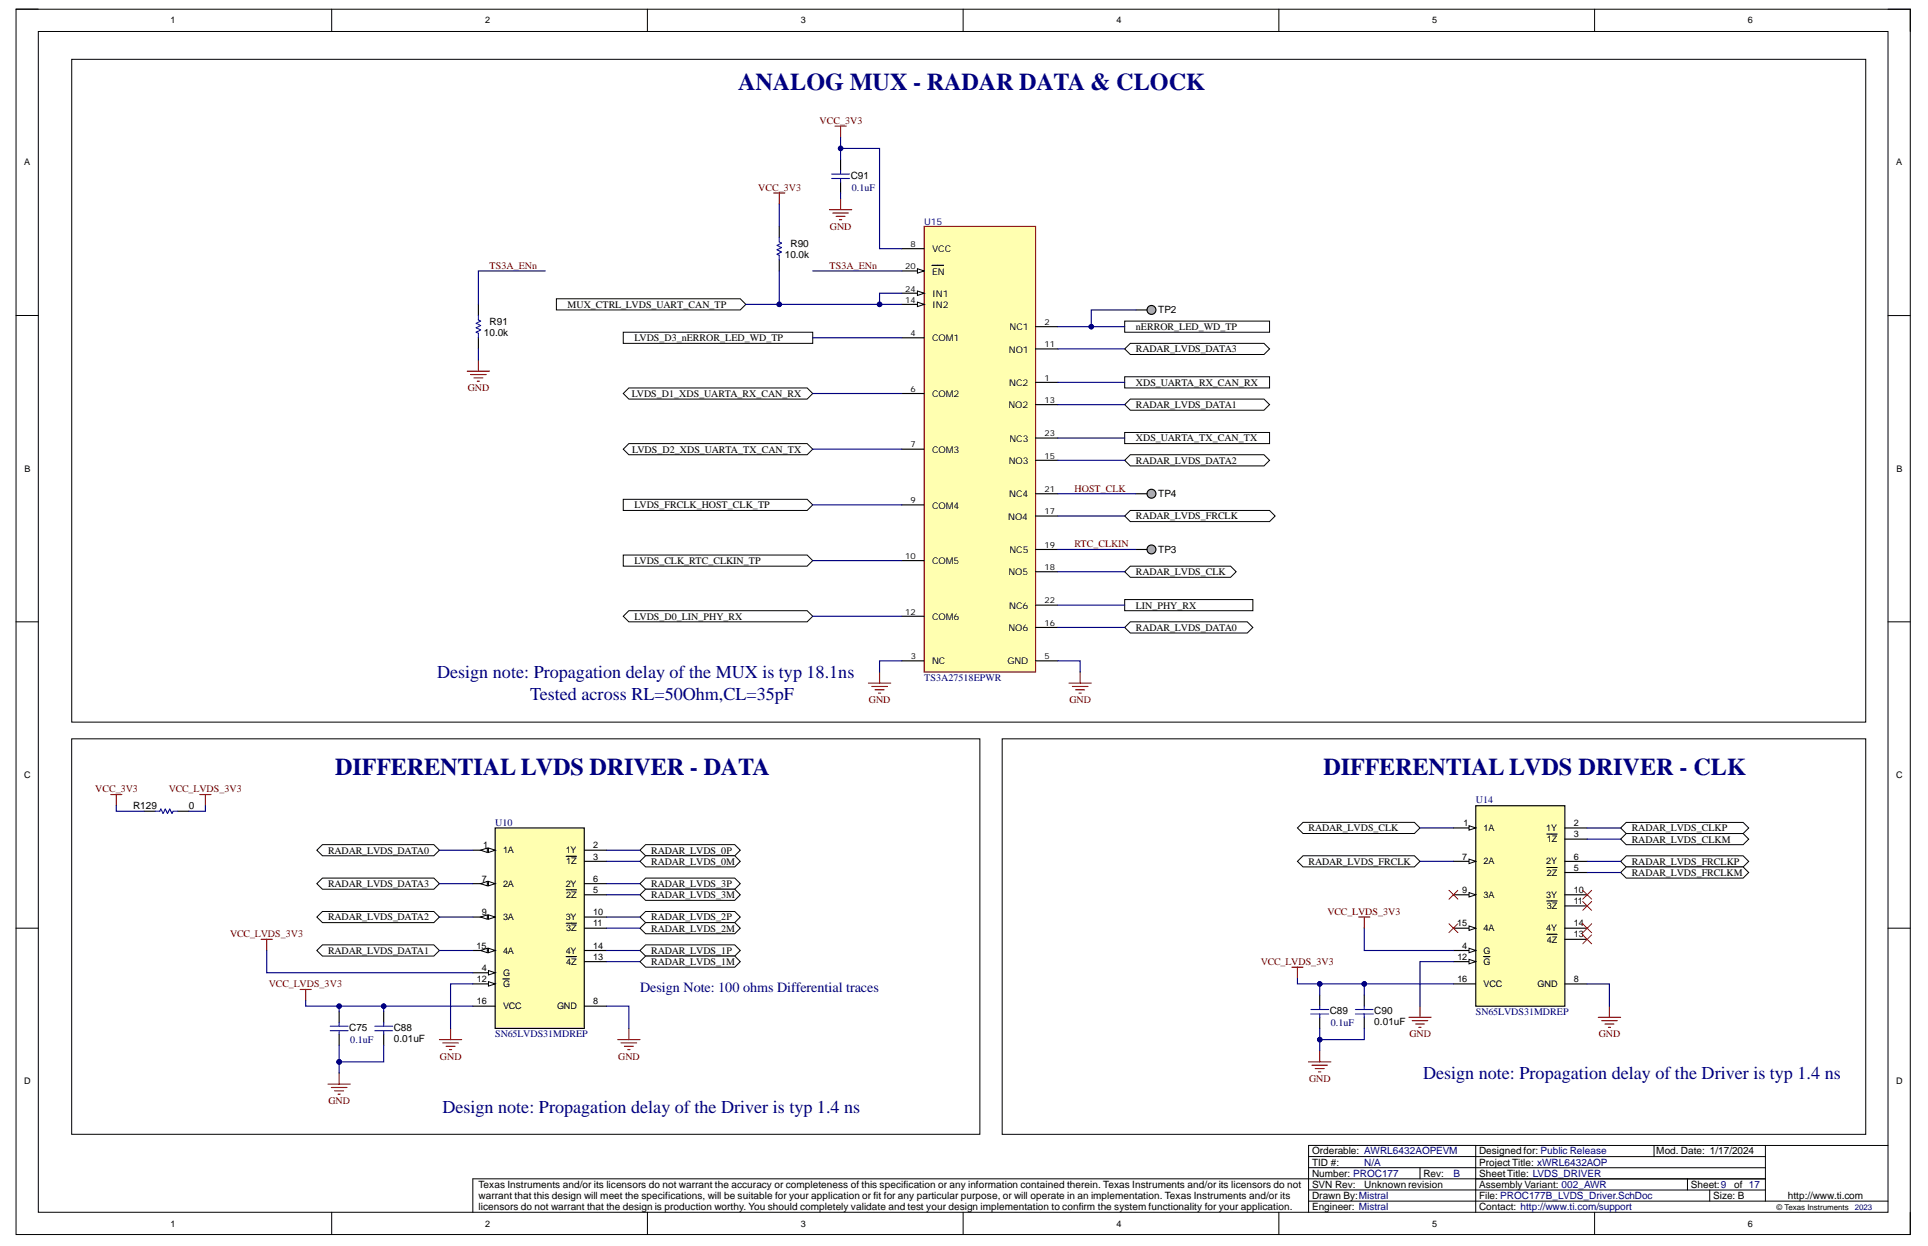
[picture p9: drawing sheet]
<svg xmlns="http://www.w3.org/2000/svg" width="432mm" height="279mm" viewBox="0 0 432 279" stroke-linecap="round" stroke-linejoin="round" font-family="sans-serif">
<defs><g id="words">
<g font-size="5.4" fill="#000080">
<text x="165.3" y="20.1">ANALOG MUX - RADAR DATA &amp; CLOCK</text>
<text x="75.1" y="173.5">DIFFERENTIAL LVDS DRIVER - DATA</text>
<text x="296.4" y="173.5">DIFFERENTIAL LVDS DRIVER - CLK</text>
</g>
<g font-size="4.1" fill="#000080">
<text x="97.9" y="151.9">Design note: Propagation delay of the MUX is typ 18.1ns</text>
<text x="118.7" y="156.9">Tested across RL=50Ohm,CL=35pF</text>
<text x="318.7" y="241.7">Design note: Propagation delay of the Driver is typ 1.4 ns</text>
<text x="99.1" y="249.2">Design note: Propagation delay of the Driver is typ 1.4 ns</text>
</g>
<text font-size="3.2" fill="#000080" x="143.4" y="222.2">Design Note: 100 ohms Differential traces</text>
<g font-size="2.2" fill="#800000">
<text x="183.6" y="27.8">VCC_3V3</text>
<text x="169.8" y="42.7">VCC_3V3</text>
<text x="185.9" y="51.5">GND</text>
<text x="109.7" y="60.2">TS3A_ENn</text>
<text x="185.8" y="60.2">TS3A_ENn</text>
<text x="104.8" y="87.6">GND</text>
<text x="240.7" y="110.1">HOST_CLK</text>
<text x="240.7" y="122.5">RTC_CLKIN</text>
<text x="194.6" y="157.5">GND</text>
<text x="239.5" y="157.5">GND</text>
<text x="21.3" y="177.4">VCC_3V3</text>
<text x="37.8" y="177.4">VCC_LVDS_3V3</text>
<text x="51.5" y="209.9">VCC_LVDS_3V3</text>
<text x="297.3" y="204.9">VCC_LVDS_3V3</text>
<text x="60.2" y="221.1">VCC_LVDS_3V3</text>
<text x="282.3" y="216.1">VCC_LVDS_3V3</text>
<text x="315.7" y="232.3">GND</text>
<text x="358.1" y="232.3">GND</text>
<text x="98.5" y="237.3">GND</text>
<text x="138.4" y="237.3">GND</text>
<text x="293.2" y="242.3">GND</text>
<text x="73.6" y="247.3">GND</text>
</g>
<g font-size="2.2">
<text x="190.5" y="40">C91</text>
<text x="175.8" y="57.7">10.0k</text>
<text x="177" y="55.2">R90</text>
<text x="127.1" y="68.9">MUX_CTRL_LVDS_UART_CAN_TP</text>
<text x="259.4" y="70.2">TP2</text>
<text x="108.4" y="75.2">10.0k</text>
<text x="109.7" y="72.7">R91</text>
<text x="142.1" y="76.4">LVDS_D3_nERROR_LED_WD_TP</text>
<text x="254.4" y="73.9">nERROR_LED_WD_TP</text>
<text x="254.4" y="78.9">RADAR_LVDS_DATA3</text>
<text x="141.5" y="88.9">LVDS_D1_XDS_UARTA_RX_CAN_RX</text>
<text x="254.4" y="86.4">XDS_UARTA_RX_CAN_RX</text>
<text x="254.4" y="91.4">RADAR_LVDS_DATA1</text>
<text x="141.6" y="101.4">LVDS_D2_XDS_UARTA_TX_CAN_TX</text>
<text x="254.4" y="98.8">XDS_UARTA_TX_CAN_TX</text>
<text x="254.4" y="103.9">RADAR_LVDS_DATA2</text>
<text x="142.1" y="113.8">LVDS_FRCLK_HOST_CLK_TP</text>
<text x="259.4" y="111.4">TP4</text>
<text x="254.4" y="116.3">RADAR_LVDS_FRCLK</text>
<text x="259.4" y="123.8">TP3</text>
<text x="142.1" y="126.3">LVDS_CLK_RTC_CLKIN_TP</text>
<text x="254.4" y="128.8">RADAR_LVDS_CLK</text>
<text x="254.4" y="136.3">LIN_PHY_RX</text>
<text x="142.1" y="138.8">LVDS_D0_LIN_PHY_RX</text>
<text x="254.4" y="141.3">RADAR_LVDS_DATA0</text>
<text x="29.8" y="181.2">R129</text>
<text x="42.3" y="181.2">0</text>
<text x="73.5" y="191.2">RADAR_LVDS_DATA0</text>
<text x="145.8" y="191.2">RADAR_LVDS_0P</text>
<text x="293.1" y="186.2">RADAR_LVDS_CLK</text>
<text x="365.5" y="186.2">RADAR_LVDS_CLKP</text>
<text x="365.5" y="188.7">RADAR_LVDS_CLKM</text>
<text x="145.8" y="193.7">RADAR_LVDS_0M</text>
<text x="293.1" y="193.7">RADAR_LVDS_FRCLK</text>
<text x="365.5" y="193.7">RADAR_LVDS_FRCLKP</text>
<text x="365.5" y="196.2">RADAR_LVDS_FRCLKM</text>
<text x="73.5" y="198.7">RADAR_LVDS_DATA3</text>
<text x="145.8" y="198.7">RADAR_LVDS_3P</text>
<text x="145.8" y="201.2">RADAR_LVDS_3M</text>
<text x="73.5" y="206.1">RADAR_LVDS_DATA2</text>
<text x="145.8" y="206.1">RADAR_LVDS_2P</text>
<text x="145.8" y="208.6">RADAR_LVDS_2M</text>
<text x="73.5" y="213.6">RADAR_LVDS_DATA1</text>
<text x="145.8" y="213.6">RADAR_LVDS_1P</text>
<text x="145.8" y="216.1">RADAR_LVDS_1M</text>
<text x="297.8" y="227.1">C89</text>
<text x="307.8" y="227.1">C90</text>
<text x="78.2" y="230.9">C75</text>
<text x="88.2" y="233.4">0.01uF</text>
<text x="88.2" y="230.9">C88</text>
<text x="307.8" y="229.6">0.01uF</text>
<text x="293.8" y="263.5">Number: PROC177</text>
<text x="293.8" y="261">TID #:</text>
<text x="293.8" y="258.5">Orderable: AWRL6432AOPEVM</text>
<text x="318.8" y="263.5">Rev:</text>
<text x="331.3" y="263.5">Sheet Title: LVDS_DRIVER</text>
<text x="331.3" y="261">Project Title: xWRL6432AOP</text>
<text x="331.3" y="258.5">Designed for: Public Release</text>
<text x="371" y="258.5">Mod. Date: 1/17/2024</text>
<text x="107.2" y="266">Texas Instruments and/or its licensors do not warrant the accuracy or completeness of this specification or any information contained therein. Texas Instruments and/or its licensors do not</text>
<text x="107.2" y="268.5">warrant that this design will meet the specifications, will be suitable for your application or fit for any particular purpose, or will operate in an implementation. Texas Instruments and/or its</text>
<text x="293.8" y="268.5">Drawn By:Mistral</text>
<text x="293.8" y="266">SVN Rev:</text>
<text x="305.6" y="266">Unknown revision</text>
<text x="331.3" y="268.5">File: PROC177B_LVDS_Driver.SchDoc</text>
<text x="331.3" y="266">Assembly Variant: 002_AWR</text>
<text x="378.7" y="266">Sheet:9</text>
<text x="383.7" y="268.5">Size: B</text>
<text x="388.4" y="266">of 17</text>
<text x="400.4" y="268.5">http://www.ti.com</text>
<text x="107.2" y="271">licensors do not warrant that the design is production worthy. You should completely validate and test your design implementation to confirm the system functionality for your application.</text>
<text x="293.8" y="271">Engineer: Mistral</text>
<text x="331.3" y="271">Contact: http://www.ti.com/support</text>
</g>
<g font-size="2.2" fill="#000080">
<text x="190.8" y="42.7">0.1uF</text>
<text x="207" y="152.5">TS3A27518EPWR</text>
<text x="330.5" y="179.9">U14</text>
<text x="110.9" y="184.9">U10</text>
<text x="330.5" y="227.4">SN65LVDS31MDREP</text>
<text x="78.5" y="233.6">0.1uF</text>
<text x="110.9" y="232.3">SN65LVDS31MDREP</text>
<text x="298.1" y="229.8">0.1uF</text>
<text x="305.6" y="261">N/A</text>
<text x="325.5" y="263.5">B</text>
</g>
<text font-size="2.1" fill="#000080" x="207" y="50.3">U15</text>
<g font-size="2.1">
<text x="208.7" y="56.5">VCC</text>
<text x="208.7" y="61.5">EN</text>
<text x="208.7" y="66.5">IN1</text>
<text x="208.7" y="69">IN2</text>
<text x="208.7" y="76.4">COM1</text>
<text x="226.1" y="74">NC1</text>
<text x="226" y="79">NO1</text>
<text x="208.7" y="89">COM2</text>
<text x="226" y="86.5">NC2</text>
<text x="225.9" y="91.4">NO2</text>
<text x="208.7" y="101.4">COM3</text>
<text x="226.1" y="98.9">NC3</text>
<text x="225.9" y="103.9">NO3</text>
<text x="208.7" y="113.9">COM4</text>
<text x="226" y="111.4">NC4</text>
<text x="225.8" y="116.4">NO4</text>
<text x="226.1" y="123.9">NC5</text>
<text x="208.7" y="126.4">COM5</text>
<text x="225.9" y="128.8">NO5</text>
<text x="226" y="136.3">NC6</text>
<text x="208.7" y="138.8">COM6</text>
<text x="225.9" y="141.3">NO6</text>
<text x="208.7" y="148.8">NC</text>
<text x="225.6" y="148.8">GND</text>
</g>
<g font-size="2">
<text x="38.2" y="5.2">1</text>
<text x="108.6" y="5.2">2</text>
<text x="179.3" y="5.2">3</text>
<text x="250" y="5.2">4</text>
<text x="320.7" y="5.2">5</text>
<text x="391.5" y="5.2">6</text>
<text x="5.4" y="37.1">A</text>
<text x="424.7" y="37.1">A</text>
<text x="5.5" y="105.6">B</text>
<text x="424.7" y="105.6">B</text>
<text x="5.4" y="174.3">C</text>
<text x="424.7" y="174.3">C</text>
<text x="327.8" y="185">1</text>
<text x="352.5" y="185">2</text>
<text x="108.2" y="190">1</text>
<text x="112.7" y="191.1">1A</text>
<text x="126.7" y="191.1">1Y</text>
<text x="132.9" y="190">2</text>
<text x="332.3" y="186.1">1A</text>
<text x="346.3" y="186.1">1Y</text>
<text x="346.4" y="188.6">1Z</text>
<text x="352.5" y="187.5">3</text>
<text x="107.9" y="197.5">7</text>
<text x="126.8" y="193.6">1Z</text>
<text x="132.9" y="192.5">3</text>
<text x="132.9" y="197.5">6</text>
<text x="327.5" y="192.5">7</text>
<text x="332.3" y="193.6">2A</text>
<text x="346.3" y="193.6">2Y</text>
<text x="346.4" y="196.1">2Z</text>
<text x="352.5" y="195">5</text>
<text x="352.5" y="192.5">6</text>
<text x="112.7" y="198.6">2A</text>
<text x="126.7" y="198.6">2Y</text>
<text x="126.8" y="201.1">2Z</text>
<text x="132.9" y="200">5</text>
<text x="327.5" y="200">9</text>
<text x="332.3" y="201.1">3A</text>
<text x="346.3" y="201.1">3Y</text>
<text x="346.4" y="203.6">3Z</text>
<text x="352.5" y="200">10</text>
<text x="352.5" y="202.5">11</text>
<text x="107.9" y="205">9</text>
<text x="112.7" y="206.1">3A</text>
<text x="126.7" y="206.1">3Y</text>
<text x="126.8" y="208.5">3Z</text>
<text x="132.9" y="205">10</text>
<text x="132.9" y="207.4">11</text>
<text x="326.4" y="207.4">15</text>
<text x="332.3" y="208.5">4A</text>
<text x="346.3" y="208.5">4Y</text>
<text x="352.5" y="209.9">13</text>
<text x="352.5" y="207.4">14</text>
<text x="106.7" y="212.4">15</text>
<text x="112.7" y="213.6">4A</text>
<text x="126.7" y="213.6">4Y</text>
<text x="132.9" y="214.9">13</text>
<text x="132.9" y="212.4">14</text>
<text x="326.4" y="214.9">12</text>
<text x="327.5" y="212.4">4</text>
<text x="332.3" y="213.6">G</text>
<text x="346.4" y="211.1">4Z</text>
<text x="106.8" y="219.9">12</text>
<text x="107.9" y="217.4">4</text>
<text x="112.7" y="218.6">G</text>
<text x="112.7" y="221.1">G</text>
<text x="126.8" y="216.1">4Z</text>
<text x="326.4" y="219.9">16</text>
<text x="332.3" y="216.1">G</text>
<text x="332.3" y="221.1">VCC</text>
<text x="344.4" y="221.1">GND</text>
<text x="352.5" y="219.9">8</text>
<text x="106.8" y="224.9">16</text>
<text x="112.7" y="226">VCC</text>
<text x="124.8" y="226">GND</text>
<text x="132.9" y="224.9">8</text>
<text x="5.4" y="242.9">D</text>
<text x="424.7" y="242.9">D</text>
<text x="38.2" y="274.7">1</text>
<text x="108.6" y="274.7">2</text>
<text x="179.3" y="274.7">3</text>
<text x="250" y="274.7">4</text>
<text x="320.7" y="274.7">5</text>
<text x="391.5" y="274.7">6</text>
</g>
<g font-size="1.9">
<text x="203.9" y="55.3">8</text>
<text x="202.7" y="60.3">20</text>
<text x="202.7" y="65.3">24</text>
<text x="202.7" y="67.8">14</text>
<text x="203.9" y="75.3">4</text>
<text x="233.9" y="72.8">2</text>
<text x="233.9" y="77.8">11</text>
<text x="203.9" y="87.7">6</text>
<text x="233.9" y="85.2">1</text>
<text x="233.9" y="90.2">13</text>
<text x="203.9" y="100.2">7</text>
<text x="233.9" y="97.7">23</text>
<text x="233.9" y="102.7">15</text>
<text x="203.9" y="112.7">9</text>
<text x="233.9" y="110.2">21</text>
<text x="233.9" y="115.2">17</text>
<text x="202.7" y="125.2">10</text>
<text x="233.9" y="122.7">19</text>
<text x="233.9" y="127.7">18</text>
<text x="202.7" y="137.6">12</text>
<text x="233.9" y="135.1">22</text>
<text x="233.9" y="140.1">16</text>
<text x="204" y="147.6">3</text>
<text x="233.9" y="147.6">5</text>
</g>
<text font-size="1.8" x="397.9" y="271.1">© Texas Instruments</text>
<text font-size="1.8" fill="#000080" x="415.4" y="271.1">2023</text>
</g></defs>
<g fill="none" stroke="#000" stroke-width=".22">
<path d="M3.6 2.1h5M3.6 2.1h424.2v274.4h-424.2zM8.6 7.1h414.2v264.4h-414.2zM74.3 2.1v4.9M145 2.1v4.9M215.7 2.1v4.9M286.4 2.1v4.9M357.1 2.1v5M422.8 2.1h5v5M3.6 70.7h5M422.8 70.7h5M3.6 139.3h5"/>
<path d="M422.8 139.3h5M3.6 207.9h5M422.8 207.9h5M293.1 259h102.3M330.5 256.5v15M370.4 256.5v2.5M395.4 256.5v12.5M422.8 256.5h-129.7v15M74.3 271.5v5M145 271.5v5M215.7 271.5v5M286.4 271.5v5"/>
<path d="M293.1 269h129.7M293.1 266.5h102.3M293.1 261.5h102.3M318 261.5v2.5M357.1 271.5v5M377.9 264v2.5M382.9 266.5v2.5M395.4 264h-289.5v7.5M427.8 271.5v5"/>
</g>
<path d="M110.9 185.4h20v44.9h-20z" fill-rule="evenodd" fill="#ffffb0"/>
<path d="M105.9 190.4h5M110.9 185.4h20v44.9h-20z" fill="none" stroke="#000" stroke-width=".25"/>
<path d="M109.4 189.9l1.5 .5-1.5 .5z" fill="#f8fcff"/>
<path d="M109.4 189.9l1.5 .5-1.5 .5z" fill="none" stroke="#000" stroke-width=".22"/>
<path d="M107.7 190.4l1.4-.5v1z" fill="#f8fcff"/>
<path d="M107.7 190.4l1.4-.5v1z" fill="none" stroke="#000" stroke-width=".22"/>
<path d="M126.8 191.8h2.3M130.9 190.4h4.9M130.9 192.9h4.9M105.9 217.9h5" fill="none" stroke="#000" stroke-width=".25"/>
<path d="M109.4 217.4l1.5 .5-1.5 .5z" fill="#f8fcff"/>
<path d="M109.4 217.4l1.5 .5-1.5 .5z" fill="none" stroke="#000" stroke-width=".22"/>
<path d="M105.9 197.9h5M126.8 199.3h2.3M130.9 197.9h4.9M130.9 200.4h4.9" fill="none" stroke="#000" stroke-width=".25"/>
<path d="M109.4 197.4l1.5 .5-1.5 .5z" fill="#f8fcff"/>
<path d="M109.4 197.4l1.5 .5-1.5 .5z" fill="none" stroke="#000" stroke-width=".22"/>
<path d="M107.7 197.9l1.4-.5v1z" fill="#f8fcff"/>
<path d="M107.7 197.9l1.4-.5v1z" fill="none" stroke="#000" stroke-width=".22"/>
<path d="M105.9 205.4h5M130.9 225.3h4.9" fill="none" stroke="#000" stroke-width=".25"/>
<path d="M109.4 204.9l1.5 .5-1.5 .5z" fill="#f8fcff"/>
<path d="M109.4 204.9l1.5 .5-1.5 .5z" fill="none" stroke="#000" stroke-width=".22"/>
<path d="M107.7 205.4l1.4-.5v1z" fill="#f8fcff"/>
<path d="M107.7 205.4l1.4-.5v1z" fill="none" stroke="#000" stroke-width=".22"/>
<path d="M126.8 206.8h2.3M130.9 205.4h4.9M130.9 207.9h4.9M105.9 220.3h5" fill="none" stroke="#000" stroke-width=".25"/>
<path d="M109.4 219.9l1.5 .4-1.5 .5z" fill="#f8fcff"/>
<path d="M109.4 219.9l1.5 .4-1.5 .5z" fill="none" stroke="#000" stroke-width=".22"/>
<path d="M105.9 212.9h5M112.6 219.2h1.5M126.8 214.2h2.3M130.9 215.4h4.9M130.9 212.9h4.9" fill="none" stroke="#000" stroke-width=".25"/>
<path d="M109.4 212.4l1.5 .5-1.5 .5z" fill="#f8fcff"/>
<path d="M109.4 212.4l1.5 .5-1.5 .5z" fill="none" stroke="#000" stroke-width=".22"/>
<path d="M107.7 212.9l1.4-.5v1z" fill="#f8fcff"/>
<path d="M107.7 212.9l1.4-.5v1z" fill="none" stroke="#000" stroke-width=".22"/>
<path d="M105.9 225.3h5" fill="none" stroke="#000" stroke-width=".25"/>
<path d="M71 205.4l1.2-1.3h25l1.2 1.3-1.2 1.2h-25z" fill-rule="evenodd" fill="#fff"/>
<path d="M71 205.4l1.2-1.3h25l1.2 1.3-1.2 1.2h-25z" fill="none" stroke="#000" stroke-width=".22"/>
<path d="M143.3 205.4l1.3-1.3h20l1.2 1.3-1.2 1.2h-20z" fill-rule="evenodd" fill="#fff"/>
<path d="M143.3 205.4l1.3-1.3h20l1.2 1.3-1.2 1.2h-20z" fill="none" stroke="#000" stroke-width=".22"/>
<path d="M143.3 207.9l1.3-1.3h20l1.2 1.3-1.2 1.2h-20z" fill-rule="evenodd" fill="#fff"/>
<path d="M143.3 207.9l1.3-1.3h20l1.2 1.3-1.2 1.2h-20z" fill="none" stroke="#000" stroke-width=".22"/>
<g fill="none" stroke="#800000" stroke-width=".25">
<path d="M98.4 232.8h5M99.2 233.6h3.5M99.9 234.3h2M100.7 235.1h.5M100.9 230.3v2.5M138.3 232.8h5M139.1 233.6h3.5M139.8 234.3h2M140.6 235.1h.5M140.8 230.3v2.5M73.5 242.8h4.9M74.2 243.5h3.5"/>
<path d="M75 244.3h1.9M75.7 245.1h.5M76 240.3v2.5"/>
</g>
<path d="M330.5 180.4h20v44.9h-20z" fill-rule="evenodd" fill="#ffffb0"/>
<path d="M325.5 185.4h5M330.5 180.4h20v44.9h-20z" fill="none" stroke="#000" stroke-width=".25"/>
<path d="M329 184.9l1.5 .5-1.5 .5z" fill="#f8fcff"/>
<path d="M329 184.9l1.5 .5-1.5 .5z" fill="none" stroke="#000" stroke-width=".22"/>
<path d="M346.4 186.8h2.3M350.5 185.4h5M350.5 187.9h5M325.5 212.9h5" fill="none" stroke="#000" stroke-width=".25"/>
<path d="M329 212.4l1.5 .5-1.5 .5z" fill="#f8fcff"/>
<path d="M329 212.4l1.5 .5-1.5 .5z" fill="none" stroke="#000" stroke-width=".22"/>
<path d="M325.5 192.9h5M346.4 194.3h2.3M350.5 195.4h5M350.5 192.9h5" fill="none" stroke="#000" stroke-width=".25"/>
<path d="M329 192.4l1.5 .5-1.5 .5z" fill="#f8fcff"/>
<path d="M329 192.4l1.5 .5-1.5 .5z" fill="none" stroke="#000" stroke-width=".22"/>
<path d="M325.5 200.4h5M350.5 220.4h5" fill="none" stroke="#000" stroke-width=".25"/>
<path d="M329 199.9l1.5 .5-1.5 .5z" fill="#f8fcff"/>
<path d="M329 199.9l1.5 .5-1.5 .5z" fill="none" stroke="#000" stroke-width=".22"/>
<path d="M325.5 215.4h5M346.4 201.8h2.3M350.5 200.4h5M350.5 202.9h5" fill="none" stroke="#000" stroke-width=".25"/>
<path d="M329 214.9l1.5 .5-1.5 .5z" fill="#f8fcff"/>
<path d="M329 214.9l1.5 .5-1.5 .5z" fill="none" stroke="#000" stroke-width=".22"/>
<path d="M325.5 207.9h5M332.3 214.2h1.4M346.4 209.2h2.3M350.5 210.4h5M350.5 207.9h5" fill="none" stroke="#000" stroke-width=".25"/>
<path d="M329 207.4l1.5 .5-1.5 .5z" fill="#f8fcff"/>
<path d="M329 207.4l1.5 .5-1.5 .5z" fill="none" stroke="#000" stroke-width=".22"/>
<path d="M325.5 220.3h5" fill="none" stroke="#000" stroke-width=".25"/>
<path d="M293.1 237.8h5M293.8 238.6h3.5M294.6 239.3h2M295.6 235.3v2.5M358 227.8h5M358.7 228.6h3.5M359.5 229.3h2M360.2 230.1h.5M360.4 225.3v2.5M295.3 240.1h.5" fill="none" stroke="#800000" stroke-width=".25"/>
<path d="M354.5 199.4l2 2M356.5 199.4l-2 2M354.5 201.9l2 2M354.5 206.9l2 2M354.5 209.4l2 2M356.5 201.9l-2 2M356.5 206.9l-2 2M356.5 209.4l-2 2" fill="none" stroke="#f00" stroke-width=".22"/>
<path d="M207 50.7h24.9v99.8h-24.9z" fill-rule="evenodd" fill="#ffffb0"/>
<path d="M207 50.7h24.9v99.8h-24.9z" fill="none" stroke="#800000" stroke-width=".25"/>
<g fill="none" stroke="#000" stroke-width=".25">
<path d="M202 55.7h5M202 75.7h5M202 60.7h5M231.9 73.2h5M202 88.1h5M231.9 85.6h5M231.9 98.1h5M202 100.6h5M202 113.1h5M231.9 110.6h5M202 125.5h5M202 138h5"/>
<path d="M231.9 123.1h5M231.9 135.5h5"/>
</g>
<path d="M205.5 60.2l1.5 .5-1.5 .5z" fill="#f8fcff"/>
<path d="M205.5 60.2l1.5 .5-1.5 .5z" fill="none" stroke="#000" stroke-width=".22"/>
<path d="M208.7 59.4h2.7M202 65.7h5M231.9 78.1h5M231.9 90.6h5M231.9 103.1h5M231.9 115.6h5M231.9 128h5M202 148h5M231.9 140.5h5" fill="none" stroke="#000" stroke-width=".25"/>
<path d="M205.5 65.2l1.5 .5-1.5 .5z" fill="#f8fcff"/>
<path d="M205.5 65.2l1.5 .5-1.5 .5z" fill="none" stroke="#000" stroke-width=".22"/>
<path d="M202 68.2h5" fill="none" stroke="#000" stroke-width=".25"/>
<path d="M205.5 67.7l1.5 .5-1.5 .5z" fill="#f8fcff"/>
<path d="M205.5 67.7l1.5 .5-1.5 .5z" fill="none" stroke="#000" stroke-width=".22"/>
<path d="M231.9 148h5" fill="none" stroke="#000" stroke-width=".25"/>
<path d="M187 28.2h2.5M188.3 28.2v2.5M185.8 47h5M186.5 47.7h3.5M187.3 48.5h1.9M188 49.2h.5M188.3 44.5v2.5" fill="none" stroke="#800000" stroke-width=".25"/>
<path d="M124.6 66.9h41.2l1.2 1.3-1.2 1.2h-41.2z" fill-rule="evenodd" fill="#fff"/>
<path d="M124.6 66.9h41.2l1.2 1.3-1.2 1.2h-41.2z" fill="none" stroke="#000" stroke-width=".22"/>
<path d="M174.5 50.7v2.5M174.5 58.2v2.5M107.1 68.2v2.5M107.1 75.6v2.5" fill="none" stroke="#000" stroke-width=".25"/>
<path d="M174.5 53.2v1l.5 .2-1 .5 1 .5-1 .5 1 .5-1 .5 .5 .3v1M107.1 70.7v1l.5 .2-1 .5 1 .5-1 .5 1 .5-1 .5 .5 .3v.9" fill="none" stroke="#00f" stroke-width=".25"/>
<g fill="none" stroke="#800000" stroke-width=".25">
<path d="M173.3 43.2h2.5M174.5 43.2v2.5M104.6 83.1h5M105.4 83.9h3.5M106.1 84.6h2M106.9 85.4h.5M107.1 80.6v2.5M194.5 153h5M195.2 153.7h3.5M196 154.5h2M196.7 155.2h.5M197 150.5v2.5"/>
<path d="M239.4 153h5M240.2 153.7h3.5M240.9 154.5h2M241.7 155.2h.5M241.9 150.5v2.5"/>
</g>
<path d="M290.6 185.4l1.2-1.2h25l1.2 1.2-1.2 1.3h-25z" fill-rule="evenodd" fill="#fff"/>
<path d="M290.6 185.4l1.2-1.2h25l1.2 1.2-1.2 1.3h-25z" fill="none" stroke="#000" stroke-width=".22"/>
<path d="M290.6 192.9l1.2-1.2h25l1.2 1.2-1.2 1.2h-25z" fill-rule="evenodd" fill="#fff"/>
<path d="M290.6 192.9l1.2-1.2h25l1.2 1.2-1.2 1.2h-25z" fill="none" stroke="#000" stroke-width=".22"/>
<path d="M363 185.4l1.2-1.2h26.2l1.2 1.2-1.2 1.3h-26.2z" fill-rule="evenodd" fill="#fff"/>
<path d="M363 185.4l1.2-1.2h26.2l1.2 1.2-1.2 1.3h-26.2z" fill="none" stroke="#000" stroke-width=".22"/>
<path d="M363 187.9l1.2-1.2h26.2l1.2 1.2-1.2 1.3h-26.2z" fill-rule="evenodd" fill="#fff"/>
<path d="M363 187.9l1.2-1.2h26.2l1.2 1.2-1.2 1.3h-26.2z" fill="none" stroke="#000" stroke-width=".22"/>
<path d="M363 192.9l1.2-1.2h26.2l1.2 1.2-1.2 1.3h-26.2z" fill-rule="evenodd" fill="#fff"/>
<path d="M363 192.9l1.2-1.2h26.2l1.2 1.2-1.2 1.3h-26.2z" fill="none" stroke="#000" stroke-width=".22"/>
<path d="M363 195.4l1.2-1.2h26.2l1.2 1.2-1.2 1.3h-26.2z" fill-rule="evenodd" fill="#fff"/>
<path d="M16.1 13.3h401.8v148.4h-401.8zM16.1 165.5h203.4v88.5h-203.4zM224.5 165.5h193.4v88.5h-193.4zM363 195.4l1.2-1.2h26.2l1.2 1.2-1.2 1.3h-26.2z" fill="none" stroke="#000" stroke-width=".22"/>
<path d="M315.5 227.8h5M316.3 228.6h3.5M317 229.3h2M317.8 230.1h.5M318 225.3v2.5" fill="none" stroke="#800000" stroke-width=".25"/>
<path d="M188.3 35.7v2.5M188.3 40.7v2.5M76 226.6v2.5M76 231.6v2.5M85.9 226.6v2.5M85.9 231.6v2.5M295.6 222.8v2.5M295.6 227.8v2.5M305.5 222.8v2.5M305.5 227.8v2.5" fill="none" stroke="#000" stroke-width=".25"/>
<g fill="none" stroke="#00f" stroke-width=".25">
<path d="M186.3 39h4M186.3 40h4M188.3 38.2v.8M188.3 40v.7M74 229.8h4M74 230.8h4M76 229.1v.7M76 230.8v.8M83.9 229.8h4M83.9 230.8h4M85.9 229.1v.7M85.9 230.8v.8"/>
<path d="M293.6 226.1h4M293.6 227.1h4M295.6 225.3v.8M295.6 227.1v.7M303.6 226.1h3.9M303.6 227.1h3.9M305.5 225.3v.8M305.5 227.1v.7"/>
</g>
<path d="M324.5 199.4l2 2M326.5 199.4l-2 2M324.5 206.9l2 2M326.5 206.9l-2 2" fill="none" stroke="#f00" stroke-width=".22"/>
<path d="M71 197.9l1.2-1.2h25l1.2 1.2-1.2 1.2h-25z" fill-rule="evenodd" fill="#fff"/>
<path d="M71 197.9l1.2-1.2h25l1.2 1.2-1.2 1.2h-25z" fill="none" stroke="#000" stroke-width=".22"/>
<path d="M143.3 197.9l1.3-1.2h20l1.2 1.2-1.2 1.2h-20z" fill-rule="evenodd" fill="#fff"/>
<path d="M143.3 197.9l1.3-1.2h20l1.2 1.2-1.2 1.2h-20z" fill="none" stroke="#000" stroke-width=".22"/>
<path d="M143.3 200.4l1.3-1.3h20l1.2 1.3-1.2 1.2h-20z" fill-rule="evenodd" fill="#fff"/>
<path d="M143.3 200.4l1.3-1.3h20l1.2 1.3-1.2 1.2h-20z" fill="none" stroke="#000" stroke-width=".22"/>
<path d="M24.8 177.9h2.5M26 177.9v2.5M44.8 177.9h2.5M46 177.9v2.5M289.3 216.6h2.5M290.6 216.6v2.5M67.2 221.6h2.5M68.5 221.6v2.5" fill="none" stroke="#800000" stroke-width=".25"/>
<path d="M32.3 181.7h2.5M39.8 181.7h2.5" fill="none" stroke="#000" stroke-width=".25"/>
<path d="M34.8 181.7h1l.2-.5 .5 1 .5-1 .5 1 .5-1 .5 1 .3-.5h1" fill="none" stroke="#00f" stroke-width=".25"/>
<path d="M139.6 138l1.2-1.2h40l1.2 1.2-1.2 1.3h-40z" fill-rule="evenodd" fill="#fff"/>
<path d="M139.6 138l1.2-1.2h40l1.2 1.2-1.2 1.3h-40z" fill="none" stroke="#000" stroke-width=".22"/>
<path d="M251.9 140.5l1.2-1.2h26.2l1.3 1.2-1.3 1.3h-26.2z" fill-rule="evenodd" fill="#fff"/>
<path d="M251.9 140.5l1.2-1.2h26.2l1.3 1.2-1.3 1.3h-26.2z" fill="none" stroke="#000" stroke-width=".22"/>
<path d="M251.9 134.3h28.7v2.5h-28.7z" fill-rule="evenodd" fill="#fff"/>
<path d="M251.9 134.3h28.7v2.5h-28.7z" fill="none" stroke="#000" stroke-width=".22"/>
<path d="M139.6 74.4h42.4v2.5h-42.4z" fill-rule="evenodd" fill="#fff"/>
<path d="M139.6 74.4h42.4v2.5h-42.4z" fill="none" stroke="#000" stroke-width=".22"/>
<circle cx="257.9" cy="69.4" r="1" fill="#b2acb0"/>
<g fill="none" stroke="#000" stroke-width=".25">
<path d="M254.4 69.4h2.5"/>
<circle cx="257.9" cy="69.4" r="1"/>
</g>
<path d="M251.9 71.9h32.4v2.5h-32.4z" fill-rule="evenodd" fill="#fff"/>
<path d="M251.9 71.9h32.4v2.5h-32.4z" fill="none" stroke="#000" stroke-width=".22"/>
<path d="M251.9 78.1l1.2-1.2h30l1.2 1.2-1.2 1.3h-30z" fill-rule="evenodd" fill="#fff"/>
<path d="M251.9 78.1l1.2-1.2h30l1.2 1.2-1.2 1.3h-30z" fill="none" stroke="#000" stroke-width=".22"/>
<path d="M139.6 88.1l1.2-1.2h40l1.2 1.2-1.2 1.3h-40z" fill-rule="evenodd" fill="#fff"/>
<path d="M139.6 88.1l1.2-1.2h40l1.2 1.2-1.2 1.3h-40z" fill="none" stroke="#000" stroke-width=".22"/>
<path d="M251.9 84.4h32.4v2.5h-32.4z" fill-rule="evenodd" fill="#fff"/>
<path d="M251.9 84.4h32.4v2.5h-32.4z" fill="none" stroke="#000" stroke-width=".22"/>
<path d="M251.9 90.6l1.2-1.2h30l1.2 1.2-1.2 1.3h-30z" fill-rule="evenodd" fill="#fff"/>
<path d="M251.9 90.6l1.2-1.2h30l1.2 1.2-1.2 1.3h-30z" fill="none" stroke="#000" stroke-width=".22"/>
<path d="M139.6 100.6l1.2-1.3h40l1.2 1.3-1.2 1.2h-40z" fill-rule="evenodd" fill="#fff"/>
<path d="M139.6 100.6l1.2-1.3h40l1.2 1.3-1.2 1.2h-40z" fill="none" stroke="#000" stroke-width=".22"/>
<path d="M251.9 103.1l1.2-1.3h30l1.2 1.3-1.2 1.2h-30z" fill-rule="evenodd" fill="#fff"/>
<path d="M251.9 103.1l1.2-1.3h30l1.2 1.3-1.2 1.2h-30z" fill="none" stroke="#000" stroke-width=".22"/>
<path d="M251.9 96.9h32.4v2.4h-32.4z" fill-rule="evenodd" fill="#fff"/>
<path d="M251.9 96.9h32.4v2.4h-32.4z" fill="none" stroke="#000" stroke-width=".22"/>
<path d="M139.6 111.8h41.2l1.2 1.3-1.2 1.2h-41.2z" fill-rule="evenodd" fill="#fff"/>
<path d="M139.6 111.8h41.2l1.2 1.3-1.2 1.2h-41.2z" fill="none" stroke="#000" stroke-width=".22"/>
<circle cx="257.9" cy="110.6" r="1" fill="#b2acb0"/>
<g fill="none" stroke="#000" stroke-width=".25">
<path d="M254.4 110.6h2.5"/>
<circle cx="257.9" cy="110.6" r="1"/>
</g>
<path d="M251.9 115.6l1.2-1.3h31.2l1.3 1.3-1.3 1.2h-31.2z" fill-rule="evenodd" fill="#fff"/>
<path d="M251.9 115.6l1.2-1.3h31.2l1.3 1.3-1.3 1.2h-31.2z" fill="none" stroke="#000" stroke-width=".22"/>
<path d="M139.6 124.3h41.2l1.2 1.2-1.2 1.3h-41.2z" fill-rule="evenodd" fill="#fff"/>
<path d="M139.6 124.3h41.2l1.2 1.2-1.2 1.3h-41.2z" fill="none" stroke="#000" stroke-width=".22"/>
<circle cx="257.9" cy="123.1" r="1" fill="#b2acb0"/>
<g fill="none" stroke="#000" stroke-width=".25">
<path d="M254.4 123.1h2.5"/>
<circle cx="257.9" cy="123.1" r="1"/>
</g>
<path d="M251.9 128l1.2-1.2h22.5l1.3 1.2-1.3 1.3h-22.5z" fill-rule="evenodd" fill="#fff"/>
<path d="M251.9 128l1.2-1.2h22.5l1.3 1.2-1.3 1.3h-22.5z" fill="none" stroke="#000" stroke-width=".22"/>
<path d="M58.5 210.4h2.5M59.7 210.4v2.5" fill="none" stroke="#800000" stroke-width=".25"/>
<g fill="none" stroke="#000080" stroke-width=".25">
<path d="M188.3 43.2v1.3M202 65.7h-5v2.5M318 185.4h7.5M318 192.9h7.5M355.5 185.4h7.5M355.5 192.9h7.5M355.5 187.9h7.5M355.5 195.4h7.5M98.4 205.4h7.5M135.8 205.4h7.5M135.8 207.9h7.5M135.8 225.3h5v5"/>
<path d="M355.5 220.4h4.9v4.9"/>
</g>
<circle cx="197" cy="68.2" r=".5" fill="#000080"/>
<circle cx="197" cy="68.2" r=".5" fill="none" stroke="#000080" stroke-width=".22"/>
<path d="M174.5 60.7v7.5M182 60.7h20" fill="none" stroke="#000080" stroke-width=".25"/>
<circle cx="174.5" cy="68.2" r=".5" fill="#000080"/>
<circle cx="174.5" cy="68.2" r=".5" fill="none" stroke="#000080" stroke-width=".22"/>
<path d="M174.5 45.7v5M107.1 78.1v2.5M122.1 60.7h-15v7.5M202 148h-5v2.5M236.9 148h5v2.5M59.7 212.9v5h46.2M85.9 234.1v3.7h-9.9M105.9 220.3h-5v10" fill="none" stroke="#000080" stroke-width=".25"/>
<circle cx="76" cy="237.8" r=".5" fill="#000080"/>
<circle cx="76" cy="237.8" r=".5" fill="none" stroke="#000080" stroke-width=".22"/>
<path d="M76 237.8v2.5" fill="none" stroke="#000080" stroke-width=".25"/>
<circle cx="76" cy="237.8" r=".5" fill="#000080"/>
<circle cx="76" cy="237.8" r=".5" fill="none" stroke="#000080" stroke-width=".22"/>
<path d="M76 234.1v3.7" fill="none" stroke="#000080" stroke-width=".25"/>
<circle cx="76" cy="237.8" r=".5" fill="#000080"/>
<circle cx="76" cy="237.8" r=".5" fill="none" stroke="#000080" stroke-width=".22"/>
<path d="M76 225.3v1.3" fill="none" stroke="#000080" stroke-width=".25"/>
<circle cx="76" cy="225.3" r=".5" fill="#000080"/>
<circle cx="76" cy="225.3" r=".5" fill="none" stroke="#000080" stroke-width=".22"/>
<path d="M85.9 225.3v1.3" fill="none" stroke="#000080" stroke-width=".25"/>
<circle cx="85.9" cy="225.3" r=".5" fill="#000080"/>
<circle cx="85.9" cy="225.3" r=".5" fill="none" stroke="#000080" stroke-width=".22"/>
<path d="M305.5 230.3v2.5h-9.9v2.5" fill="none" stroke="#000080" stroke-width=".25"/>
<circle cx="295.6" cy="232.8" r=".5" fill="#000080"/>
<circle cx="295.6" cy="232.8" r=".5" fill="none" stroke="#000080" stroke-width=".22"/>
<path d="M295.6 230.3v2.5" fill="none" stroke="#000080" stroke-width=".25"/>
<circle cx="295.6" cy="232.8" r=".5" fill="#000080"/>
<circle cx="295.6" cy="232.8" r=".5" fill="none" stroke="#000080" stroke-width=".22"/>
<path d="M305.5 220.3v2.5" fill="none" stroke="#000080" stroke-width=".25"/>
<circle cx="305.5" cy="220.3" r=".5" fill="#000080"/>
<circle cx="305.5" cy="220.3" r=".5" fill="none" stroke="#000080" stroke-width=".22"/>
<path d="M167 68.2h35M305.5 207.9v5h20M325.5 215.4h-7.5v9.9" fill="none" stroke="#000080" stroke-width=".25"/>
<circle cx="174.5" cy="68.2" r=".5" fill="#000080"/>
<circle cx="174.5" cy="68.2" r=".5" fill="none" stroke="#000080" stroke-width=".22"/>
<circle cx="197" cy="68.2" r=".5" fill="#000080"/>
<circle cx="197" cy="68.2" r=".5" fill="none" stroke="#000080" stroke-width=".22"/>
<path d="M188.3 30.7v2.5" fill="none" stroke="#000080" stroke-width=".25"/>
<circle cx="188.3" cy="33.2" r=".5" fill="#000080"/>
<circle cx="188.3" cy="33.2" r=".5" fill="none" stroke="#000080" stroke-width=".22"/>
<path d="M188.3 35.7v-2.5h8.7v22.5h5" fill="none" stroke="#000080" stroke-width=".25"/>
<circle cx="188.3" cy="33.2" r=".5" fill="#000080"/>
<circle cx="188.3" cy="33.2" r=".5" fill="none" stroke="#000080" stroke-width=".22"/>
<path d="M26 180.4v1.3h6.3M46 180.4v1.3h-3.7M98.4 197.9h7.5M135.8 197.9h7.5M135.8 200.4h7.5M68.5 224.1v1.2h37.4" fill="none" stroke="#000080" stroke-width=".25"/>
<circle cx="76" cy="225.3" r=".5" fill="#000080"/>
<circle cx="76" cy="225.3" r=".5" fill="none" stroke="#000080" stroke-width=".22"/>
<circle cx="85.9" cy="225.3" r=".5" fill="#000080"/>
<circle cx="85.9" cy="225.3" r=".5" fill="none" stroke="#000080" stroke-width=".22"/>
<path d="M325.5 220.3h-29.9v2.5" fill="none" stroke="#000080" stroke-width=".25"/>
<circle cx="305.5" cy="220.3" r=".5" fill="#000080"/>
<circle cx="305.5" cy="220.3" r=".5" fill="none" stroke="#000080" stroke-width=".22"/>
<circle cx="295.6" cy="220.3" r=".5" fill="#000080"/>
<circle cx="295.6" cy="220.3" r=".5" fill="none" stroke="#000080" stroke-width=".22"/>
<path d="M290.6 219.1v1.2h5" fill="none" stroke="#000080" stroke-width=".25"/>
<circle cx="295.6" cy="220.3" r=".5" fill="#000080"/>
<circle cx="295.6" cy="220.3" r=".5" fill="none" stroke="#000080" stroke-width=".22"/>
<path d="M182 75.7h20M254.4 69.4h-10v3.8M182 138h20M236.9 135.5h15M236.9 140.5h15" fill="none" stroke="#000080" stroke-width=".25"/>
<circle cx="244.4" cy="73.2" r=".5" fill="#000080"/>
<circle cx="244.4" cy="73.2" r=".5" fill="none" stroke="#000080" stroke-width=".22"/>
<path d="M236.9 73.2h15" fill="none" stroke="#000080" stroke-width=".25"/>
<circle cx="244.4" cy="73.2" r=".5" fill="#000080"/>
<circle cx="244.4" cy="73.2" r=".5" fill="none" stroke="#000080" stroke-width=".22"/>
<g fill="none" stroke="#000080" stroke-width=".25">
<path d="M236.9 78.1h15M182 88.1h20M236.9 85.6h15M236.9 90.6h15M236.9 98.1h15M182 100.6h20M182 113.1h20M236.9 103.1h15M236.9 110.6h17.5M236.9 115.6h15M182 125.5h20M236.9 123.1h17.5"/>
<path d="M236.9 128h15"/>
</g>
<path d="M304.3 205.4h2.5M305.5 205.4v2.5" fill="none" stroke="#800000" stroke-width=".25"/>
<path d="M143.3 212.9l1.3-1.3h20l1.2 1.3-1.2 1.2h-20z" fill-rule="evenodd" fill="#fff"/>
<path d="M143.3 212.9l1.3-1.3h20l1.2 1.3-1.2 1.2h-20z" fill="none" stroke="#000" stroke-width=".22"/>
<path d="M143.3 215.4l1.3-1.3h20l1.2 1.3-1.2 1.2h-20z" fill-rule="evenodd" fill="#fff"/>
<path d="M143.3 215.4l1.3-1.3h20l1.2 1.3-1.2 1.2h-20z" fill="none" stroke="#000" stroke-width=".22"/>
<path d="M135.8 212.9h7.5M135.8 215.4h7.5" fill="none" stroke="#000080" stroke-width=".25"/>
<path d="M143.3 190.4l1.3-1.2h20l1.2 1.2-1.2 1.3h-20z" fill-rule="evenodd" fill="#fff"/>
<path d="M143.3 190.4l1.3-1.2h20l1.2 1.2-1.2 1.3h-20z" fill="none" stroke="#000" stroke-width=".22"/>
<path d="M143.3 192.9l1.3-1.2h20l1.2 1.2-1.2 1.2h-20z" fill-rule="evenodd" fill="#fff"/>
<path d="M143.3 192.9l1.3-1.2h20l1.2 1.2-1.2 1.2h-20z" fill="none" stroke="#000" stroke-width=".22"/>
<path d="M135.8 190.4h7.5M135.8 192.9h7.5" fill="none" stroke="#000080" stroke-width=".25"/>
<path d="M71 190.4l1.2-1.2h25l1.2 1.2-1.2 1.3h-25z" fill-rule="evenodd" fill="#fff"/>
<path d="M71 190.4l1.2-1.2h25l1.2 1.2-1.2 1.3h-25z" fill="none" stroke="#000" stroke-width=".22"/>
<path d="M98.4 190.4h7.5" fill="none" stroke="#000080" stroke-width=".25"/>
<path d="M71 212.9l1.2-1.3h25l1.2 1.3-1.2 1.2h-25z" fill-rule="evenodd" fill="#fff"/>
<path d="M71 212.9l1.2-1.3h25l1.2 1.3-1.2 1.2h-25z" fill="none" stroke="#000" stroke-width=".22"/>
<path d="M98.4 212.9h7.5" fill="none" stroke="#000080" stroke-width=".25"/>
<use href="#words"/>
</svg>
